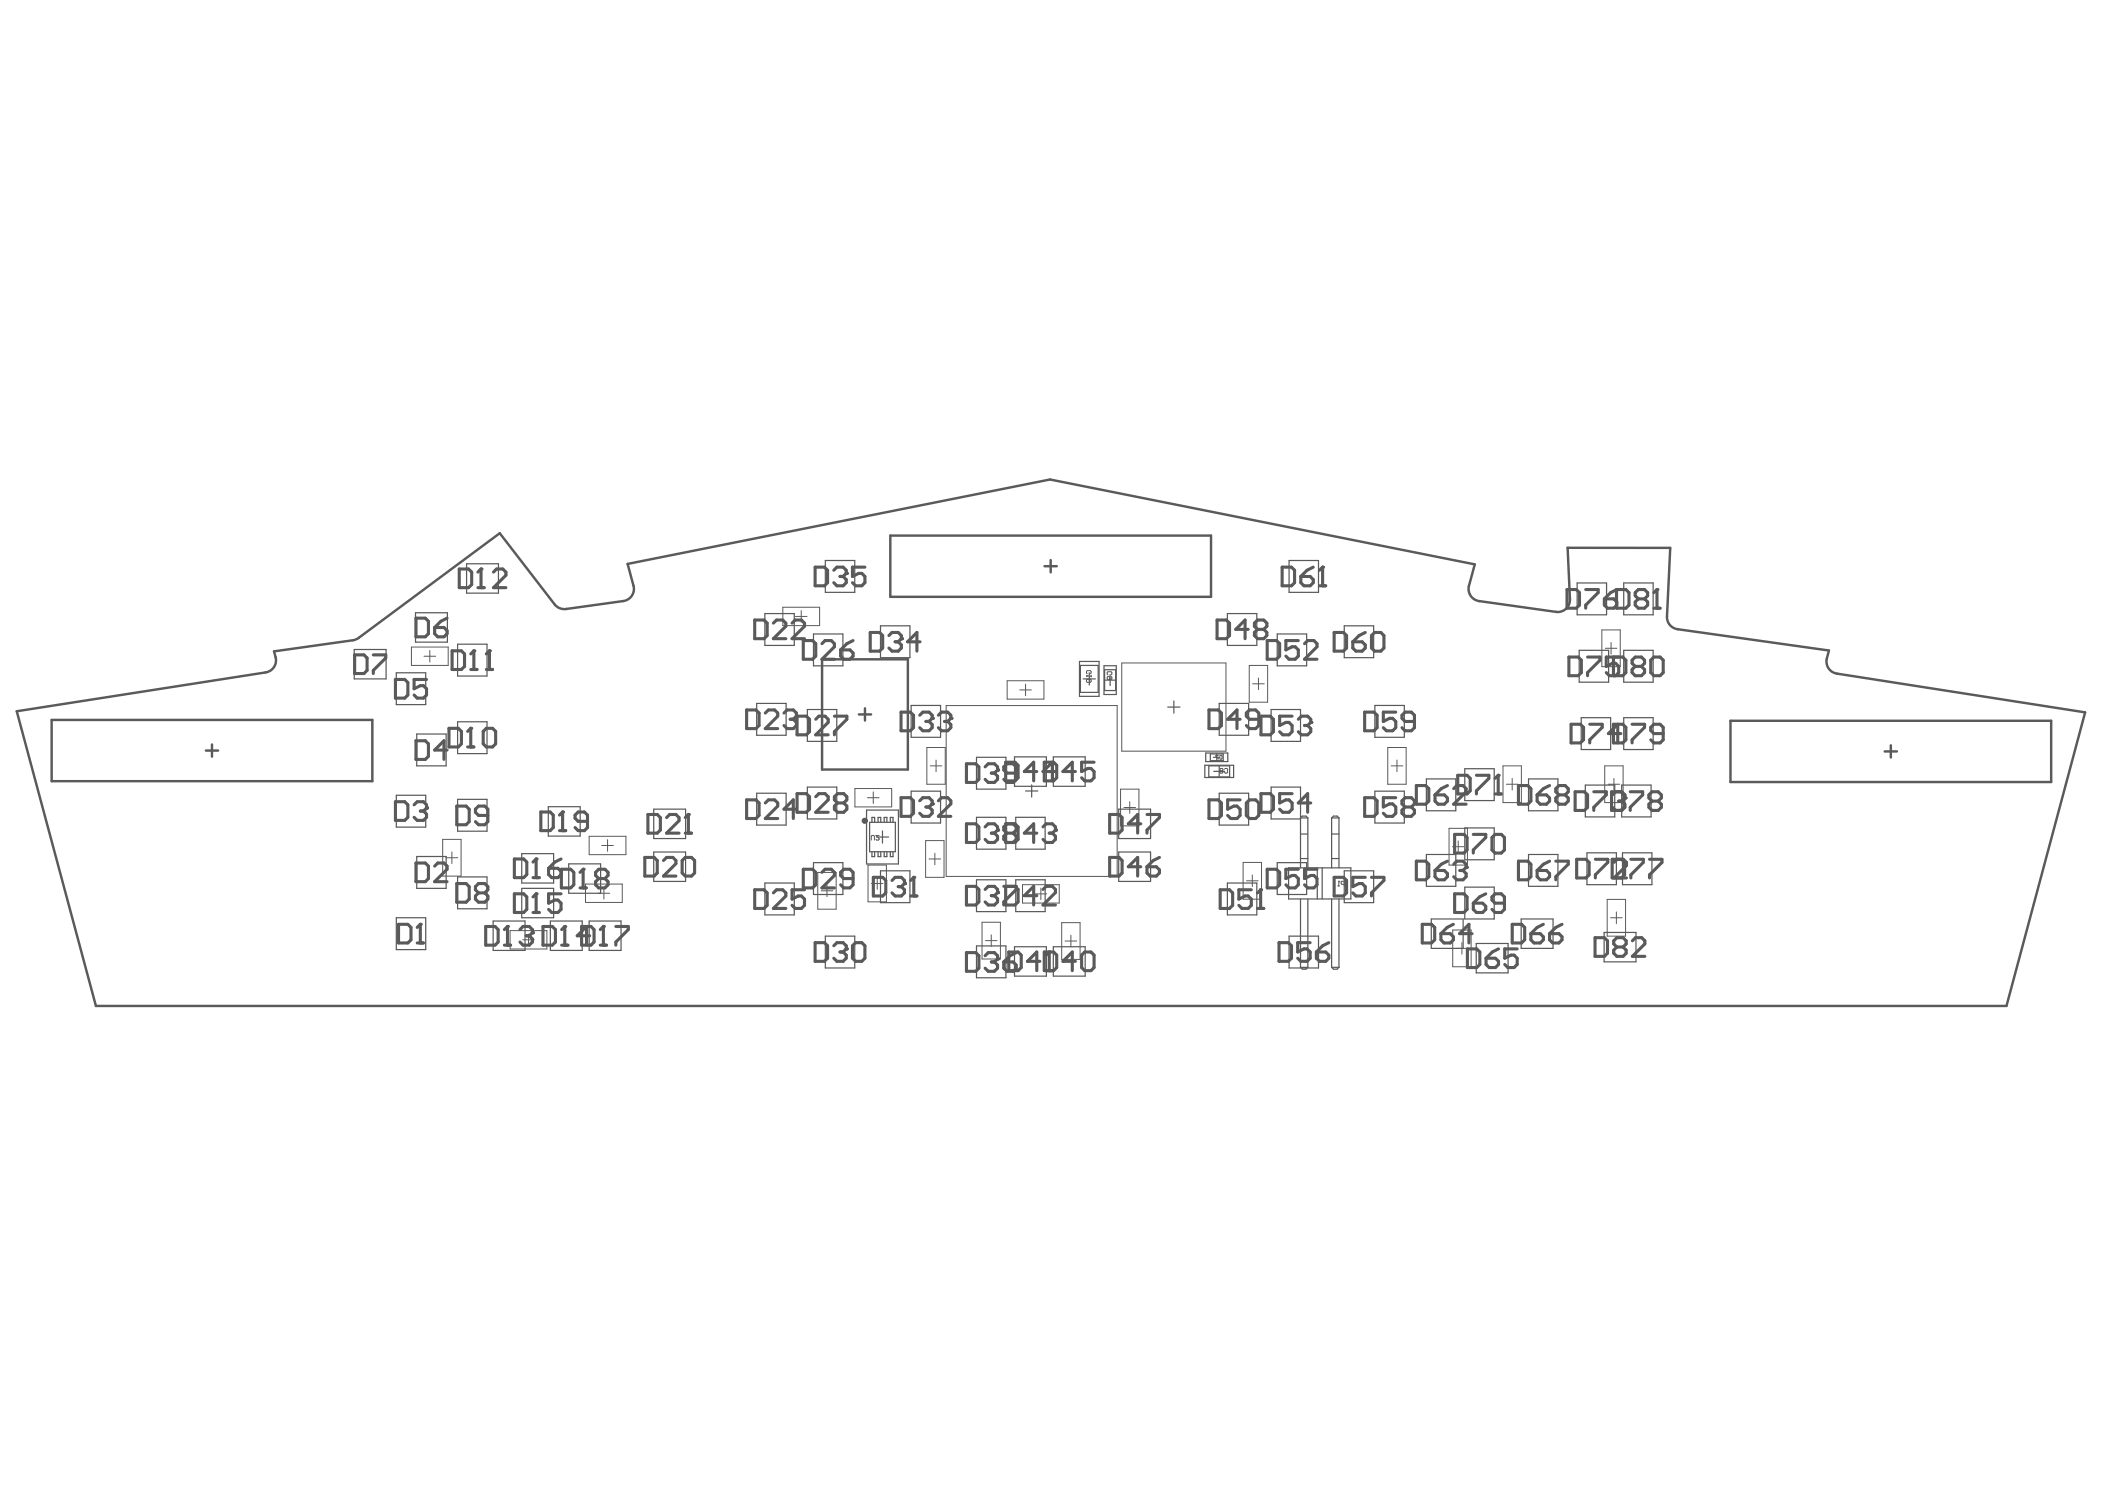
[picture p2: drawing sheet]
<svg xmlns="http://www.w3.org/2000/svg" width="297mm" height="210mm" viewBox="0 0 297 210" stroke-linecap="round" stroke-linejoin="round" font-family="sans-serif">
<path d="M123 116v-.7h.4v.7M123.9 116v-.7h.4v.7M124.8 116v-.7h.4v.7M125.6 116v-.7h.4v.7M123 120.1v.7h.4v-.7M123.9 120.1v.7h.4v-.7M124.8 120.1v.7h.4v-.7M125.6 120.1v.7h.4v-.7" fill="none" stroke="#5a5a5a" stroke-width=".18"/>
<g fill="none" stroke="#5a5a5a" stroke-width=".17">
<path d="M152.5 93.9h2.5v3.8h-2.5zM155.9 94.5h1.5v2.9h-1.5zM122.7 116h3.6v4.1h-3.6zM170.6 108h2.9v1.6h-2.9zM170.8 106.4h1.8v.9h-1.8zM183.5 115.4l.3-.3h.5l.3 .3M183.5 115.4v7M183.5 117.7h1.1M183.5 115.4h1.1M184.6 115.4v7M187.9 115.4l.3-.3h.5l.2 .3M187.9 115.4v7"/>
<path d="M187.9 117.7h1M187.9 115.4h1M188.9 115.4v7M181.8 122.4h8.8v4.4h-8.8zM183.5 136.5l.3 .2h.5l.3-.2M183.5 126.8v9.7M183.5 136.5h1.1M183.5 121.1h1.1M184.6 126.8v9.7M185.9 122.4v4.4M186.6 122.4v4.4M187.9 136.5l.3 .2h.5l.2-.2"/>
<path d="M187.9 126.8v9.7M187.9 136.5h1M187.9 121.1h1M188.9 126.8v9.7"/>
</g>
<path d="M153.3 95.4h.1M153.3 95.9l.1-.1h.5l.1 .3-.1 .1h-.5zM153.3 95.4h.7M153.4 95l-.1-.1 .1-.3h.5l.1 .1-.1 .3M153.4 95.3l-.1 .1M154 95.3v.2M123 118.5v-.5l.1-.1 .3 .1v.5M124 117.9h-.4l.4 .4-.1 .2-.3-.1" fill="none" stroke="#5a5a5a" stroke-width=".14"/>
<path d="M50 92.4h1.4l.4 .4v1.8l-.4 .4h-1.4zM52.7 92.4h1.7v.4l-1.7 1.8v.4M63.4 102.7h1.3l.4 .5v1.7l-.4 .5h-1.3zM66 105.4h.9M66.4 102.7v2.7M64.5 124.6h1.3l.4 .5v1.7l-.4 .5h-1.3zM67.5 126l-.4 .4v.4l.4 .5h.9l.4-.5v-.4l-.4-.4M67.5 126l-.4-.5v-.4l.4-.5h.9l.4 .5v.4l-.4 .5M67.5 126h.9" fill="none" stroke="#5a5a5a" stroke-width=".44"/>
<circle cx="66.4" cy="102.7" r=".22" fill="#5a5a5a"/>
<path d="M63.8 91.8h1.3l.5 .4v1.8l-.5 .4h-1.3zM66.4 94.4h.9M66.9 91.8v2.6M66.4 102.7l-.4 .5M68.2 103.2l.4-.5h.9l.4 .5v1.7l-.4 .5h-.9l-.4-.5z" fill="none" stroke="#5a5a5a" stroke-width=".44"/>
<circle cx="66.9" cy="91.8" r=".22" fill="#5a5a5a"/>
<path d="M66.9 91.8l-.5 .4M68.6 94.4h.9M69.1 91.8v2.6" fill="none" stroke="#5a5a5a" stroke-width=".44"/>
<circle cx="69.1" cy="91.8" r=".22" fill="#5a5a5a"/>
<path d="M64.8 80.3h1.3l.5 .4v1.8l-.5 .4h-1.3zM67.4 82.9h.9M67.9 80.3v2.6M69.1 91.8l-.5 .4" fill="none" stroke="#5a5a5a" stroke-width=".44"/>
<circle cx="67.9" cy="80.3" r=".22" fill="#5a5a5a"/>
<path d="M67.9 80.3l-.5 .4M69.6 80.7l.5-.4h.9l.4 .4v.4l-1.8 1.8h1.8M76.6 130.7h1.3l.5 .4v1.8l-.5 .4h-1.3zM79.3 133.3h.8M79.7 130.7v2.6" fill="none" stroke="#5a5a5a" stroke-width=".44"/>
<circle cx="79.7" cy="130.7" r=".22" fill="#5a5a5a"/>
<path d="M79.2 122.6h1.3l.5 .5v1.7l-.5 .5h-1.3zM79.7 130.7l-.4 .4M81.8 125.3h.9M82.3 122.6v2.7M83.2 132h-1.7l1.3-1.3v2.6" fill="none" stroke="#5a5a5a" stroke-width=".44"/>
<circle cx="82.3" cy="122.6" r=".22" fill="#5a5a5a"/>
<g fill="none" stroke="#5a5a5a" stroke-width=".44">
<path d="M106.5 87.5h1.3l.5 .4v1.8l-.5 .4h-1.3zM109.1 87.9l.5-.4h.9l.4 .4v.4l-1.8 1.8h1.8M111.8 87.9l.4-.4h.9l.4 .4v.4l-1.7 1.8h1.7M82.3 122.6l-.5 .5M84.5 123.9l-.5-.4v-.4l.5-.5h.9l.4 .5v.4l-.4 .4M84.5 123.9l-.5 .5v.4l.5 .5h.9l.4-.5v-.4l-.4-.5M84.5 123.9h.9M91 121h1.3l.4 .4v1.7l-.4 .5h-1.3zM93.6 121.4l.5-.4h.8l.5 .4v.4l-1.8 1.8h1.8M96.3 121.4l.4-.4h.9l.4 .4v1.7l-.4 .5h-.9l-.4-.5zM106.5 125.5h1.3l.5 .5v1.7l-.5 .4h-1.3zM109.1 126l.5-.5h.9l.4 .5v.4l-1.8 1.7h1.8"/>
<path d="M113.5 125.5h-1.7v1.3l.8-.4h.5l.4 .4v.9l-.4 .4h-.9l-.4-.4M123.2 123.8h1.4l.4 .4v1.8l-.4 .4h-1.4zM125.9 124.2l.4-.4h.9l.4 .4v.4"/>
</g>
<circle cx="127.6" cy="124.6" r=".22" fill="#5a5a5a"/>
<path d="M126.8 125.1h.4M127.2 125.1l.4 .4v.5l-.4 .4h-.9l-.4-.4M127.6 124.6l-.4 .5M128.5 126.4h.9M128.9 123.8v2.6" fill="none" stroke="#5a5a5a" stroke-width=".44"/>
<circle cx="128.9" cy="123.8" r=".22" fill="#5a5a5a"/>
<path d="M128.9 123.8l-.4 .4M136.4 134.4h1.3l.4 .4v1.8l-.4 .4h-1.3zM139 134.8l.4-.4h.9l.5 .4v.5" fill="none" stroke="#5a5a5a" stroke-width=".44"/>
<circle cx="140.8" cy="135.3" r=".22" fill="#5a5a5a"/>
<path d="M136.4 116.2h1.3l.4 .4v1.8l-.4 .4h-1.3zM139 116.6l.4-.4h.9l.5 .4v.5M139.9 135.7h.4M140.3 135.7l.5 .4v.5l-.5 .4h-.9l-.4-.4M140.8 135.3l-.5 .4M141.6 135.7h1.4l.4 .4v.5l-.4 .4h-.9l-.5-.4zM143.4 134.4l-.9 .4-.9 .9" fill="none" stroke="#5a5a5a" stroke-width=".44"/>
<circle cx="140.8" cy="117.1" r=".22" fill="#5a5a5a"/>
<path d="M139.9 117.5h.4M140.3 117.5l.5 .5v.4l-.5 .4h-.9l-.4-.4M140.8 117.1l-.5 .4M142.1 117.5h.9M142.1 117.5l-.5 .5v.4l.5 .4h.9l.4-.4v-.4l-.4-.5M142.1 117.5l-.5-.4v-.5l.5-.4h.9l.4 .4v.5l-.4 .4M136.4 125h1.3l.4 .5v1.7l-.4 .5h-1.3zM139 125.5l.4-.5h.9l.5 .5v.4" fill="none" stroke="#5a5a5a" stroke-width=".44"/>
<circle cx="140.8" cy="125.9" r=".22" fill="#5a5a5a"/>
<path d="M136.4 107.7h1.3l.4 .5v1.7l-.4 .5h-1.3zM139 108.2l.4-.5h.9l.5 .5v.4M139.9 126.3h.4M140.3 126.3l.5 .5v.4l-.5 .5h-.9l-.4-.5M140.8 125.9l-.5 .4M141.6 125h1.8v.5l-1.8 1.7v.5" fill="none" stroke="#5a5a5a" stroke-width=".44"/>
<circle cx="140.8" cy="108.6" r=".22" fill="#5a5a5a"/>
<g fill="none" stroke="#5a5a5a" stroke-width=".44">
<path d="M178.8 90.4h1.3l.5 .4v1.8l-.5 .4h-1.3zM183.2 90.4h-1.7v1.3l.8-.5h.5l.4 .5v.9l-.4 .4h-.9l-.4-.4M184.1 90.8l.4-.4h.9l.4 .4v.4l-1.7 1.8h1.7M188.3 89.2h1.3l.4 .5v1.7l-.4 .5h-1.3zM190.9 90.5h1.3l.5 .5v.4l-.5 .5h-.9l-.4-.5zM192.7 89.2l-.9 .5-.9 .8M193.5 89.7l.5-.5h.8l.5 .5v1.7l-.5 .5h-.8l-.5-.5zM139.9 109.1h.4M140.3 109.1l.5 .4v.4l-.5 .5h-.9l-.4-.5M140.8 108.6l-.5 .5M143.4 109.1h-1.3l-.5-.5v-.4l.5-.5h.9l.4 .5v1.7l-.4 .5h-.9l-.5-.5M147.4 107.5h1.3l.4 .5v1.7l-.4 .5h-1.3z"/>
<path d="M151.8 108.8h-1.8l1.3-1.3v2.7M154.4 107.5h-1.8v1.3l.9-.4h.4l.5 .4v.9l-.5 .5h-.8l-.5-.5M205.3 117.7h1.3l.4 .4v1.8l-.4 .4h-1.3zM205.7 109.4h1.3l.5 .4v1.8l-.5 .4h-1.3zM207.9 117.7h1.8v.4l-1.8 1.8v.4M208.3 109.4h1.8v.4l-1.8 1.8v.4M210.5 118.1l.5-.4h.9l.4 .4v1.8l-.4 .4h-.9l-.5-.4zM211 112h.9M211.4 109.4v2.6M147.4 134.3h1.3l.4 .4v1.8l-.4 .4h-1.3zM151.8 135.6h-1.8l1.3-1.3v2.6M152.6 134.7l.5-.4h.8l.5 .4v1.8l-.5 .4h-.8l-.5-.4z"/>
<path d="M178.8 122.6h1.3l.5 .5v1.7l-.5 .5h-1.3zM183.2 122.6h-1.7v1.3l.8-.4h.5l.4 .4v.9l-.4 .5h-.9l-.4-.5M185.8 122.6h-1.7v1.3l.9-.4h.4l.4 .4v.9l-.4 .5h-.9l-.4-.5M188.3 123.8h1.3l.4 .4v1.8l-.4 .4h-1.3zM192.7 123.8h-1.8v1.3l.9-.5h.4l.5 .5v.9l-.5 .4h-.9l-.4-.4M193.5 123.8h1.8v.4l-1.8 1.8v.4"/>
</g>
<circle cx="211.4" cy="109.4" r=".22" fill="#5a5a5a"/>
<path d="M64.5 113.7h1.3l.4 .4v1.8l-.4 .4h-1.3zM68.8 115h-1.3l-.4-.4v-.5l.4-.4h.9l.4 .4v1.8l-.4 .4h-.9l-.4-.4M76.3 114.5h1.3l.5 .5v1.7l-.5 .5h-1.3zM79 117.2h.8M79.4 114.5v2.7M211.4 109.4l-.4 .4" fill="none" stroke="#5a5a5a" stroke-width=".44"/>
<circle cx="79.4" cy="114.5" r=".22" fill="#5a5a5a"/>
<path d="M79.4 114.5l-.4 .5M82.9 115.9h-1.3l-.5-.5v-.4l.5-.5h.9l.4 .5v1.7l-.4 .5h-.9l-.5-.5M91.4 114.9h1.3l.5 .4v1.8l-.5 .4h-1.3zM94.1 115.3l.4-.4h.9l.4 .4v.5l-1.7 1.7h1.7M96.7 117.5h.9M97.1 114.9v2.6" fill="none" stroke="#5a5a5a" stroke-width=".44"/>
<circle cx="97.1" cy="114.9" r=".22" fill="#5a5a5a"/>
<path d="M97.1 114.9l-.4 .4M105.4 100.1h1.3l.4 .5v1.7l-.4 .5h-1.3zM105.4 112.8h1.3l.4 .5v1.7l-.4 .5h-1.3zM108 113.3l.4-.5h.9l.4 .5v.4l-1.7 1.8h1.7M108 100.6l.4-.5h.9l.4 .5v.4l-1.7 1.8h1.7M110.6 100.6l.5-.5h.8l.5 .5v.4M112.4 114.1h-1.8l1.3-1.3v2.7" fill="none" stroke="#5a5a5a" stroke-width=".44"/>
<circle cx="112.4" cy="101" r=".22" fill="#5a5a5a"/>
<path d="M111.5 101.5h.4M111.9 101.5l.5 .4v.4l-.5 .5h-.8l-.5-.5M112.4 101l-.5 .5M177.9 101h1.4l.4 .5v1.7l-.4 .5h-1.4zM177.9 112h1.4l.4 .4v1.7l-.4 .5h-1.4zM182.3 112h-1.7v1.3l.9-.5h.4l.4 .5v.8l-.4 .5h-.9l-.4-.5M182.3 101h-1.7v1.3l.9-.4h.4l.4 .4v.9l-.4 .5h-.9l-.4-.5M183.2 101.5l.4-.5h.9l.5 .5v.4M185 113.3h-1.8l1.3-1.3v2.6" fill="none" stroke="#5a5a5a" stroke-width=".44"/>
<path d="M156.3 95.2l-.1-.1 .1-.3h.5l.1 .1-.1 .3M156.8 95.4l.1 .1-.1 .4h-.5l-.1-.4 .1-.1 .3 .1v.4" fill="none" stroke="#5a5a5a" stroke-width=".14"/>
<circle cx="185" cy="101.9" r=".22" fill="#5a5a5a"/>
<g fill="none" stroke="#5a5a5a" stroke-width=".44">
<path d="M184.1 102.3h.4M184.5 102.3l.5 .5v.4l-.5 .5h-.9l-.4-.5M185 101.9l-.5 .4M192.6 100.5h1.3l.4 .4v1.7l-.4 .5h-1.3zM192.6 112.5h1.3l.4 .5v1.7l-.4 .5h-1.3zM197 100.5h-1.8v1.3l.9-.5h.4l.5 .5v.8l-.5 .5h-.9l-.4-.5M197 112.5h-1.8v1.3l.9-.4h.4l.5 .4v.9l-.5 .5h-.9l-.4-.5M198.3 113.8l-.5-.4v-.4l.5-.5h.9l.4 .5v.4l-.4 .4M198.3 113.8l-.5 .5v.4l.5 .5h.9l.4-.5v-.4l-.4-.5M198.3 113.8h.9M199.6 101.8h-1.3l-.5-.5v-.4l.5-.4h.9l.4 .4v1.7l-.4 .5h-.9l-.5-.5M82.1 130.7h1.3l.4 .4v1.8l-.4 .4h-1.3z"/>
<path d="M84.7 133.3h.9M85.1 130.7v2.6M205.3 126.1h1.3l.4 .4v1.8l-.4 .4h-1.3zM207.9 127.4h1.3l.5 .4v.5l-.5 .4h-.9l-.4-.4zM209.7 126.1l-.9 .4-.9 .9M212.3 127.4h-1.3l-.5-.4v-.5l.5-.4h.9l.4 .4v1.8l-.4 .4h-.9l-.5-.4"/>
</g>
<path d="M171.9 106.6h-.3l.3 .5M172.1 106.7l.1-.1 .2 .1v.4l-.3-.1M172.2 108.7l-.1-.1 .1-.2 .4 .1-.1 .2M172.2 108.7l-.1 .1 .1 .3 .4-.2-.1-.2M172.2 108.7h.3M172.8 108.5l.1-.1 .3 .1v.4l-.1 .2-.3-.2M188.8 125h.2M188.9 124.3h.1M188.9 124.3v.7M188.9 124.3l.1 .1M189.7 124.8h-.3l-.2-.4 .2-.1h.3v.7" fill="none" stroke="#5a5a5a" stroke-width=".14"/>
<circle cx="85.1" cy="130.7" r=".22" fill="#5a5a5a"/>
<path d="M68.5 130.7h1.4l.4 .4v1.8l-.4 .4h-1.4zM71.2 133.3h.9M71.6 130.7v2.6M85.1 130.7l-.4 .4M86.9 130.7h1.8v.4l-1.8 1.8v.4" fill="none" stroke="#5a5a5a" stroke-width=".44"/>
<circle cx="71.6" cy="130.7" r=".22" fill="#5a5a5a"/>
<path d="M71.6 130.7l-.4 .4M73.4 131.1l.4-.4h.9l.4 .4v.5" fill="none" stroke="#5a5a5a" stroke-width=".44"/>
<circle cx="75.1" cy="131.6" r=".22" fill="#5a5a5a"/>
<path d="M56.2 130.4h1.4l.4 .4v1.8l-.4 .4h-1.4zM58.9 133h.9M59.3 130.4v2.6M74.2 132h.5M74.7 132l.4 .4v.5l-.4 .4h-.9l-.4-.4M75.1 131.6l-.4 .4" fill="none" stroke="#5a5a5a" stroke-width=".44"/>
<circle cx="59.3" cy="130.4" r=".22" fill="#5a5a5a"/>
<path d="M59.3 130.4l-.4 .4M72.6 121.2h1.3l.4 .4v1.8l-.4 .4h-1.3zM75.2 123.8h.9M75.7 121.2v2.6" fill="none" stroke="#5a5a5a" stroke-width=".44"/>
<circle cx="75.7" cy="121.2" r=".22" fill="#5a5a5a"/>
<g fill="none" stroke="#5a5a5a" stroke-width=".44">
<path d="M55.8 95.8h1.3l.5 .5v1.7l-.5 .5h-1.3zM58.7 87.2h1.3l.5 .4v1.8l-.5 .4h-1.3zM60.2 95.8h-1.8v1.4l.9-.5h.5l.4 .5v.8l-.4 .5h-.9l-.5-.5M61.3 88.5h1.3l.5 .5v.4l-.5 .4h-.8l-.5-.4zM63.1 87.2l-.9 .4-.9 .9M58.7 104.5h1.3l.5 .4v1.8l-.5 .4h-1.3zM63.1 105.8h-1.8l1.3-1.3v2.6M58.7 121.7h1.3l.5 .5v1.7l-.5 .5h-1.3zM61.3 122.2l.5-.5h.8l.5 .5v.4l-1.8 1.8h1.8M75.7 121.2l-.5 .4M77.4 122.5h1.3l.5 .4v.5l-.5 .4h-.8l-.5-.4zM79.2 121.2l-.9 .4-.9 .9"/>
<path d="M142.3 134.3h1.4l.4 .4v1.8l-.4 .4h-1.4zM146.7 135.6h-1.7l1.3-1.3v2.6M147.6 136.9h.9M148.1 134.3v2.6"/>
</g>
<circle cx="148.1" cy="134.3" r=".22" fill="#5a5a5a"/>
<path d="M115 133h1.3l.5 .4v1.8l-.5 .4h-1.3zM117.7 133.4l.4-.4h.9l.4 .4v.5M148.1 134.3l-.5 .4" fill="none" stroke="#5a5a5a" stroke-width=".44"/>
<circle cx="119.4" cy="133.9" r=".22" fill="#5a5a5a"/>
<path d="M141.9 116.2h1.3l.5 .4v1.8l-.5 .4h-1.3zM146.3 117.5h-1.8l1.4-1.3v2.6M147.2 116.6l.4-.4h.9l.4 .4v.5M118.5 134.3h.5M119 134.3l.4 .4v.5l-.4 .4h-.9l-.4-.4M119.4 133.9l-.4 .4M120.3 133.4l.4-.4h.9l.4 .4v1.8l-.4 .4h-.9l-.4-.4z" fill="none" stroke="#5a5a5a" stroke-width=".44"/>
<circle cx="148.9" cy="117.1" r=".22" fill="#5a5a5a"/>
<g fill="none" stroke="#5a5a5a" stroke-width=".44">
<path d="M122.8 89.2h1.3l.5 .5v1.7l-.5 .5h-1.3zM125.4 89.7l.5-.5h.9l.4 .5v.4M141.9 107.5h1.3l.5 .5v1.7l-.5 .5h-1.3zM146.3 108.8h-1.8l1.4-1.3v2.7M148.1 117.5h.4M148.5 117.5l.4 .5v.4l-.4 .4h-.9l-.4-.4M148.9 117.1l-.4 .4M148.9 108.8h-1.7l1.3-1.3v2.7M113.4 122.6h1.3l.4 .5v1.7l-.4 .5h-1.3zM116 123.1l.4-.5h.9l.4 .5v.4l-1.7 1.8h1.7M120.4 123.9h-1.3l-.5-.4v-.4l.5-.5h.8l.5 .5v1.7l-.5 .5h-.8l-.5-.5M141.9 125h1.3l.5 .5v1.7l-.5 .5h-1.3z"/>
<path d="M146.3 126.3h-1.8l1.4-1.3v2.7M147.2 125.5l.4-.5h.9l.4 .5v.4l-1.7 1.8h1.7M156.6 121h1.3l.4 .4v1.7l-.4 .5h-1.3zM161 122.3h-1.8l1.3-1.3v2.6M161.9 122.3h1.3l.4 .4v.4l-.4 .5h-.9l-.4-.5zM163.6 121l-.9 .4-.8 .9"/>
</g>
<circle cx="127.2" cy="90.1" r=".22" fill="#5a5a5a"/>
<path d="M113.4 90.4h1.3l.4 .4v1.8l-.4 .4h-1.3zM115 80h1.3l.5 .4v1.8l-.5 .4h-1.3zM116 90.8l.4-.4h.9l.4 .4v.4l-1.7 1.8h1.7M117.7 80.4l.4-.4h.9l.4 .4v.5M118.6 91.7h1.3l.5 .4v.5l-.5 .4h-.8l-.5-.4zM120.4 90.4l-.9 .4-.9 .9M126.3 90.5h.5M126.8 90.5l.4 .5v.4l-.4 .5h-.9l-.5-.5M127.2 90.1l-.4 .4M129.8 90.5h-1.7l1.3-1.3v2.7" fill="none" stroke="#5a5a5a" stroke-width=".44"/>
<circle cx="119.4" cy="80.9" r=".22" fill="#5a5a5a"/>
<g fill="none" stroke="#5a5a5a" stroke-width=".44">
<path d="M118.5 81.3h.5M119 81.3l.4 .5v.4l-.4 .4h-.9l-.4-.4M119.4 80.9l-.4 .4M122 80h-1.7v1.3l.9-.4h.4l.4 .4v.9l-.4 .4h-.9l-.4-.4M180.5 133h1.3l.4 .4v1.8l-.4 .4h-1.3zM184.9 133h-1.8v1.3l.9-.4h.4l.5 .4v.9l-.5 .4h-.8l-.5-.4M185.8 134.3h1.3l.4 .4v.5l-.4 .4h-.9l-.4-.4zM187.5 133l-.9 .4-.8 .9M199.9 121.5h1.3l.4 .4v1.8l-.4 .4h-1.3zM200.7 130.4h1.3l.5 .4v1.8l-.5 .4h-1.3zM202.5 122.8h1.3l.5 .4v.5l-.5 .4h-.9l-.4-.4zM203.3 131.7h1.3l.5 .4v.5l-.5 .4h-.8l-.5-.4z"/>
<path d="M204.3 121.5l-.9 .4-.9 .9M205.1 130.4l-.9 .4-.9 .9M205.1 121.9l.5-.4h.8l.5 .4v.5M207.1 133.9h1.3l.4 .4v1.7l-.4 .5h-1.3zM207.7 131.7h-1.7l1.3-1.3v2.6M209.7 135.2h1.3l.5 .4v.4l-.5 .5h-.9l-.4-.5zM211.5 133.9l-.9 .4-.9 .9M213.4 130.4h1.3l.4 .4v1.8l-.4 .4h-1.3zM214.1 133.9h-1.8v1.3l.9-.5h.5l.4 .5v.8l-.4 .5h-.9l-.5-.5M216 131.7h1.3l.5 .4v.5l-.5 .4h-.8l-.5-.4zM217.8 130.4l-.9 .4-.9 .9M218.7 131.7h1.3l.4 .4v.5l-.4 .4h-.9l-.4-.4z"/>
<path d="M220.4 130.4l-.9 .4-.8 .9"/>
</g>
<circle cx="206.9" cy="122.4" r=".22" fill="#5a5a5a"/>
<path d="M172.2 125.5h1.3l.4 .5v1.7l-.4 .4h-1.3zM176.6 125.5h-1.8v1.3l.9-.4h.4l.5 .4v.9l-.5 .4h-.8l-.5-.4M177.5 128.1h.8M177.9 125.5v2.6M206 122.8h.4M206.4 122.8l.5 .4v.5l-.5 .4h-.8l-.5-.4M206.9 122.4l-.5 .4" fill="none" stroke="#5a5a5a" stroke-width=".44"/>
<circle cx="177.9" cy="125.5" r=".22" fill="#5a5a5a"/>
<g fill="none" stroke="#5a5a5a" stroke-width=".44">
<path d="M171.7 87.5h1.4l.4 .4v1.8l-.4 .4h-1.4zM176.1 88.8h-1.7l1.3-1.3v2.6M177.5 88.8l-.5 .4v.5l.5 .4h.8l.5-.4v-.5l-.5-.4M177.5 88.8l-.5-.5v-.4l.5-.4h.8l.5 .4v.4l-.5 .5M177.5 88.8h.8M180.9 80h1.3l.5 .4v1.8l-.5 .4h-1.3zM183.6 81.3h1.3l.4 .5v.4l-.4 .4h-.9l-.4-.4zM185.3 80l-.9 .4-.8 .9M186.2 82.6h.9M186.6 80v2.6M199.9 110.8h1.3l.4 .5v1.7l-.4 .4h-1.3zM202.5 112.1h1.3l.5 .5v.4l-.5 .4h-.9l-.4-.4z"/>
<path d="M204.3 110.8l-.9 .5-.9 .8M205.1 111.3l.5-.5h.8l.5 .5v.4l-1.8 1.7h1.8M177.9 125.5l-.4 .5"/>
</g>
<circle cx="186.6" cy="80" r=".22" fill="#5a5a5a"/>
<g fill="none" stroke="#5a5a5a" stroke-width=".44">
<path d="M186.6 80l-.4 .4M222.3 111.7h1.3l.4 .4v1.8l-.4 .4h-1.3zM224.9 111.7h1.8v.4l-1.8 1.8v.4M227.7 102.2h1.3l.4 .4v1.8l-.4 .4h-1.3zM228 111.7l-.5 .4M228.7 111.7l.5 .4v1.8l-.5 .4h-1.3v-2.6h1.5l.4 .4v.5M230 111.7h1.8v.4l-1.8 1.8v.4M230.3 102.2h1.8v.4l-1.8 1.8v.4M233.1 113l-.4 .4v.5l.4 .4h.9l.4-.4v-.5l-.4-.4M233.1 113l-.4-.4v-.5l.4-.4h.9l.4 .4v.5l-.4 .4M233.1 113h.9M234.7 103.5h-1.3l-.5-.5v-.4l.5-.4h.9l.4 .4v1.8l-.4 .4h-.9l-.5-.4"/>
<path d="M222.5 121.2h1.3l.4 .5v1.7l-.4 .4h-1.3zM225.1 132.3h1.3l.4 .4v1.8l-.4 .4h-1.3zM225.1 121.2h1.8v.5l-1.8 1.7v.4M227.8 123.8l1.7-1.7v-.4l-.4-.5h-1.6v2.6h2M228.2 133.6l-.5 .4v.5l.5 .4h.8l.5-.4v-.5l-.5-.4M228.2 133.6l-.5-.4v-.5l.5-.4h.8l.5 .4v.5l-.5 .4M228.2 133.6h.8M228.2 121.2l-.4 .5M228.8 121.2l.5 .5v1.7l-.5 .4M230.1 121.2h1.8v.5l-1.8 1.7v.4M230.3 132.7l.5-.4h.9l.4 .4v.5l-1.8 1.7h1.8M232.8 121.2h1.7v.5l-1.7 1.7v.4"/>
</g>
<circle cx="229.3" cy="112.6" r=".22" fill="#5a5a5a"/>
<g fill="none" stroke="#5a5a5a" stroke-width=".44">
<path d="M227.7 92.7h1.3l.4 .4v1.8l-.4 .4h-1.3zM228.1 83.2h1.3l.5 .4v1.8l-.5 .4h-1.3zM230.7 94l-.4 .4v.5l.4 .4h.9l.5-.4v-.5l-.5-.4M230.7 94l-.4-.4v-.5l.4-.4h.9l.5 .4v.5l-.5 .4M230.7 94h.9M231.2 84.5l-.5 .4v.5l.5 .4h.9l.4-.4v-.5l-.4-.4M231.2 84.5l-.5-.5v-.4l.5-.4h.9l.4 .4v.4l-.4 .5M231.2 84.5h.9M232.9 93.1l.5-.4h.9l.4 .4v1.8l-.4 .4h-.9l-.5-.4zM233.4 85.8h.9M233.8 83.2v2.6M228.4 113h.5"/>
<path d="M228.9 113l.4 .4v.5l-.4 .4h-.9l-.5-.4M229.3 112.6l-.4 .4"/>
</g>
<circle cx="233.8" cy="83.2" r=".22" fill="#5a5a5a"/>
<path d="M233.8 83.2l-.4 .4M72.6 126.1h1.3l.4 .4v1.8l-.4 .4h-1.3zM75.2 128.7h.9M75.7 126.1v2.6" fill="none" stroke="#5a5a5a" stroke-width=".44"/>
<circle cx="75.7" cy="126.1" r=".22" fill="#5a5a5a"/>
<path d="M55.8 113.1h1.3l.5 .4v1.8l-.5 .4h-1.3zM58.4 113.5l.5-.4h.9l.4 .4v.5M75.7 126.1l-.5 .4M79.2 126.1h-1.8v1.3l.9-.4h.4l.5 .4v.9l-.5 .4h-.8l-.5-.4" fill="none" stroke="#5a5a5a" stroke-width=".44"/>
<circle cx="60.2" cy="114" r=".22" fill="#5a5a5a"/>
<path d="M59.3 114.4h.5M59.8 114.4l.4 .4v.5l-.4 .4h-.9l-.5-.4M60.2 114l-.4 .4M127.1 100.5h1.4l.4 .4v1.7l-.4 .5h-1.4zM129.8 100.9l.4-.4h.9l.4 .4v.4" fill="none" stroke="#5a5a5a" stroke-width=".44"/>
<circle cx="131.5" cy="101.3" r=".22" fill="#5a5a5a"/>
<path d="M130.7 101.8h.4M131.1 101.8l.4 .4v.4l-.4 .5h-.9l-.4-.5M131.5 101.3l-.4 .5M132.4 100.9l.5-.4h.8l.5 .4v.4" fill="none" stroke="#5a5a5a" stroke-width=".44"/>
<circle cx="134.2" cy="101.3" r=".22" fill="#5a5a5a"/>
<path d="M127.1 112.5h1.4l.4 .5v1.7l-.4 .5h-1.4zM129.8 113l.4-.5h.9l.4 .5v.4M133.3 101.8h.4M133.7 101.8l.5 .4v.4l-.5 .5h-.8l-.5-.5M134.2 101.3l-.5 .5" fill="none" stroke="#5a5a5a" stroke-width=".44"/>
<circle cx="131.5" cy="113.4" r=".22" fill="#5a5a5a"/>
<g fill="none" stroke="#5a5a5a" stroke-width=".44">
<path d="M221.1 83.2h1.3l.5 .4v1.8l-.5 .4h-1.3zM221.4 92.7h1.3l.4 .4v1.8l-.4 .4h-1.3zM223.8 83.2h1.7v.4l-1.7 1.8v.4M224 92.7h1.8v.4l-1.8 1.8v.4M226.4 84.5h1.3l.5 .4v.5l-.5 .4h-.9l-.4-.4zM228.2 83.2l-.9 .4-.9 .9M228.4 92.7h-1.7v1.3l.8-.4h.5l.4 .4v.9l-.4 .4h-.9l-.4-.4M112.5 101h1.3l.4 .5v1.7l-.4 .5h-1.3zM112.5 112h1.3l.4 .4v1.7l-.4 .5h-1.3zM115.1 112.4l.4-.4h.9l.5 .4v.4l-1.8 1.8h1.8M115.1 101.5l.4-.5h.9l.5 .5v.4l-1.8 1.8h1.8M117.7 101h1.8v.5l-1.8 1.7v.5"/>
<path d="M118.2 113.3l-.5 .4v.4l.5 .5h.9l.4-.5v-.4l-.4-.4M118.2 113.3l-.5-.5v-.4l.5-.4h.9l.4 .4v.4l-.4 .5M118.2 113.3h.9M130.7 113.8h.4M131.1 113.8l.4 .5v.4l-.4 .5h-.9l-.4-.5M131.5 113.4l-.4 .4M132.4 113l.5-.5h.8l.5 .5v.4l-1.8 1.8h1.8M156.6 114.9h1.3l.4 .4v1.8l-.4 .4h-1.3zM161 116.2h-1.8l1.3-1.3v2.6M161.9 114.9h1.7v.4l-1.7 1.8v.4M170.6 100.1h1.3l.5 .5v1.7l-.5 .5h-1.3zM170.6 112.8h1.3l.5 .5v1.7l-.5 .5h-1.3z"/>
<path d="M175 112.8h-1.8v1.3l.9-.4h.5l.4 .4v.9l-.4 .5h-.9l-.5-.5M175 101.5h-1.8l1.4-1.4v2.7M175.9 113.3l.4-.5h.9l.4 .5v1.7l-.4 .5h-.9l-.4-.5zM177.6 101.5h-1.3l-.4-.5v-.4l.4-.5h.9l.4 .5v1.7l-.4 .5h-.9l-.4-.5M214.3 110.8h1.3l.4 .5v1.7l-.4 .4h-1.3zM216.9 112.1h1.3l.5 .5v.4l-.5 .4h-.9l-.4-.4zM218.7 110.8l-.9 .5-.9 .8M220 112.1l-.5-.4v-.4l.5-.5h.9l.4 .5v.4l-.4 .4M220 112.1l-.5 .5v.4l.5 .4h.9l.4-.4v-.4l-.4-.5M220 112.1h.9M221.7 102.2h1.3l.5 .4v1.8l-.5 .4h-1.3zM224.3 102.2h1.8v.4l-1.8 1.8v.4"/>
<path d="M228.7 103.5h-1.7l1.3-1.3v2.6M214.3 121.5h1.3l.4 .4v1.8l-.4 .4h-1.3zM216.9 122.8h1.3l.5 .4v.5l-.5 .4h-.9l-.4-.4zM218.7 121.5l-.9 .4-.9 .9M219.5 121.5h1.8v.4l-1.8 1.8v.4"/>
</g>
<circle cx="122" cy="115.8" r=".22" fill="none" stroke="#5a5a5a" stroke-width=".43"/>
<g fill="none" stroke="#5a5a5a" stroke-width=".14">
<path d="M58.1 91.3h5.1v2.6h-5.1zM59.8 92.6h1.7M60.7 91.8v1.6M110.5 85.7h5.2v2.6h-5.2zM112.2 87h1.7M113.1 86.1v1.7M133.5 99.5h24.1v24.1h-24.1zM142.1 96h5.2v2.6h-5.2zM143.9 97.3h1.6M144.7 96.5v1.6M158.3 93.5h14.7v12.5h-14.7zM176.3 93.9h2.6v5.2h-2.6z"/>
<path d="M176.8 96.5h1.6M177.6 95.6v1.7M226 88.9h2.6v5.1h-2.6zM226.5 91.4h1.7M227.3 90.6v1.7M62.5 118.4h2.6v5.2h-2.6zM83.1 118h5.2v2.6h-5.2zM84.9 119.3h1.7M85.7 118.4v1.7M120.6 111.2h5.2v2.6h-5.2zM122.4 112.5h1.7M123.2 111.7v1.7"/>
<path d="M130.6 118.6h2.6v5.2h-2.6zM130.8 105.4h2.6v5.2h-2.6zM131.3 108h1.6M132.1 107.2v1.7M158.1 111.3h2.6v5.2h-2.6zM158.6 113.9h1.6M159.4 113.1v1.6M195.8 105.4h2.6v5.2h-2.6zM196.3 108h1.6M197.1 107.2v1.7M204.5 116.8h2.6v5.2h-2.6zM205 119.4h1.6"/>
<path d="M205.8 118.6v1.7M212.1 108h2.6v5.2h-2.6zM212.6 110.6h1.6M213.4 109.8v1.6M226.4 108h2.6v5.2h-2.6zM226.9 110.6h1.7M227.7 109.8v1.6M62.9 121h1.7M63.8 120.2v1.6M72 131.3h5.2v2.6h-5.2zM73.8 132.6h1.6M74.6 131.8v1.6"/>
<path d="M82.6 124.7h5.2v2.6h-5.2zM84.4 126h1.6M85.2 125.2v1.6M115.4 123.1h2.6v5.2h-2.6zM115.9 125.7h1.6M116.7 124.8v1.7M122.5 122h2.6v5.2h-2.6zM123 124.6h1.6M123.8 123.8v1.6M131.1 121.2h1.6M131.9 120.3v1.7M138.6 130.1h2.6v5.2h-2.6z"/>
<path d="M139.1 132.7h1.6M139.9 131.9v1.6M144.3 124.8h5.2v2.6h-5.2zM146.1 126.1h1.6M146.9 125.3v1.6M149.8 130.2h2.6v5.1h-2.6zM150.3 132.7h1.6M151.1 131.9v1.7M175.4 121.7h2.6v5.1h-2.6zM175.9 124.2h1.6M176.7 123.4v1.7M205 131.2h2.6v5.2h-2.6z"/>
<path d="M205.5 133.8h1.6M206.3 133v1.6M226.8 126.9h2.6v5.2h-2.6zM227.3 129.5h1.6M228.1 128.6v1.7"/>
</g>
<g fill="none" stroke="#5a5a5a" stroke-width=".17">
<path d="M65.8 79.5h4.5v4.2h-4.5zM116.5 79.1h4.1v4.5h-4.1zM181.9 79.1h4.2v4.5h-4.2zM50 91.6h4.5v4.2h-4.5zM55.9 94.9h4.2v4.5h-4.2zM58.6 86.4h4.5v4.2h-4.5zM64.6 90.9h4.1v4.5h-4.1zM106.8 99.2h4.1v4.5h-4.1zM107.9 86.6h4.2v4.4h-4.2zM114.8 89.4h4.1v4.5h-4.1zM124.2 88.3h4.2v4.5h-4.2zM128.6 99.5h4.1v4.5h-4.1z"/>
<path d="M152.3 93.3h2.8v4.9h-2.8zM152.8 95.8h1.8M153.7 94.9v1.7M155.8 93.9h1.7v4.1h-1.7zM155.9 95.9h1.5M156.7 95.2v1.5M164.8 99.7h1.7M165.6 98.9v1.7M172 99.2h4.2v4.5h-4.2zM173.2 86.6h4.1v4.4h-4.1zM180.2 89.4h4.2v4.5h-4.2zM189.7 88.3h4.1v4.5h-4.1z"/>
<path d="M194 99.5h4.2v4.5h-4.2zM222.6 82.2h4.1v4.5h-4.1zM222.8 91.7h4.2v4.5h-4.2zM229.1 82.2h4.2v4.5h-4.2zM229.1 91.7h4.2v4.5h-4.2zM55.9 112.2h4.2v4.5h-4.2zM58.8 103.5h4.2v4.5h-4.2zM64.6 101.8h4.1v4.5h-4.1zM64.6 112.8h4.1v4.5h-4.1zM77.4 113.8h4.5v4.1h-4.5zM92.2 114.1h4.5v4.2h-4.5zM106.8 111.9h4.1v4.5h-4.1z"/>
<path d="M113.9 100.1h4.2v4.5h-4.2zM113.9 111h4.2v4.5h-4.2zM122.3 114.3h4.5v7.6h-4.5zM123.7 118.1h1.7M124.5 117.2v1.7M128.6 111.6h4.1v4.5h-4.1zM137.8 106.8h4.1v4.5h-4.1zM137.8 115.3h4.1v4.5h-4.1zM143.2 106.8h4.5v4.1h-4.5zM143.3 115.3h4.2v4.5h-4.2zM144.7 111.6h1.7M145.6 110.7v1.7"/>
<path d="M148.6 106.8h4.5v4.1h-4.5zM157.9 114.1h4.5v4.2h-4.5zM170 108h4.1v1.7h-4.1zM170.1 106.2h3.2v1.2h-3.2zM171.2 106.8h1M171.3 108.8h1.5M171.7 106.4v.9M172 108v1.6M172 111.9h4.2v4.5h-4.2zM179.4 100.1h4.1v4.5h-4.1zM179.4 111h4.1v4.5h-4.1zM194 111.6h4.2v4.5h-4.2z"/>
<path d="M201.3 109.9h4.1v4.5h-4.1zM206.7 108.4h4.1v4.5h-4.1zM206.7 116.8h4.1v4.5h-4.1zM215.7 109.9h4.1v4.5h-4.1zM223.1 101.2h4.2v4.5h-4.2zM223.7 110.7h4.2v4.5h-4.2zM228.8 110.7h4.2v4.5h-4.2zM229.1 101.2h4.2v4.5h-4.2zM55.9 129.5h4.2v4.5h-4.2zM58.8 120.8h4.2v4.5h-4.2zM64.6 123.7h4.1v4.5h-4.1zM69.6 129.9h4.5v4.2h-4.5z"/>
<path d="M73.6 120.4h4.5v4.2h-4.5zM73.6 125.3h4.5v4.2h-4.5zM77.7 129.9h4.5v4.2h-4.5zM80.3 121.9h4.5v4.1h-4.5zM83.1 129.9h4.5v4.2h-4.5zM92.2 120.2h4.5v4.1h-4.5zM107.9 124.6h4.2v4.5h-4.2zM114.8 121.7h4.1v4.5h-4.1zM116.5 132.1h4.1v4.4h-4.1zM124.2 122.8h4.2v4.5h-4.2zM137.8 124.1h4.1v4.5h-4.1zM137.8 133.4h4.1v4.5h-4.1z"/>
<path d="M143.2 133.6h4.5v4.1h-4.5zM143.3 124.1h4.2v4.5h-4.2zM148.6 133.6h4.5v4.1h-4.5zM157.9 120.2h4.5v4.1h-4.5zM173.2 124.6h4.1v4.5h-4.1zM180.2 121.7h4.2v4.5h-4.2zM181.9 132.1h4.2v4.4h-4.2zM189.7 122.8h4.1v4.5h-4.1zM201.3 120.5h4.1v4.5h-4.1zM202 129.6h4.5v4.2h-4.5zM206.7 125.1h4.1v4.5h-4.1zM208.3 133.1h4.5v4.1h-4.5z"/>
<path d="M214.7 129.6h4.5v4.2h-4.5zM215.7 120.5h4.1v4.5h-4.1zM223.9 120.3h4.2v4.5h-4.2zM226.4 131.5h4.5v4.2h-4.5zM229 120.3h4.1v4.5h-4.1z"/>
</g>
<g fill="none" stroke="#5a5a5a" stroke-width=".34">
<path d="M125.6 75.6h45.3v8.6h-45.3zM147.4 79.9h1.7M148.3 79v1.7M116 93h12.1v15.6h-12.1zM122.1 99.9v1.7M2.4 100.3l35-5.4a1.73 1.73 0 0 0 1.5-2.2l-.2-.8 11.1-1.6 .6-.2 20.1-14.9 7.8 10.1a1.73 1.73 0 0 0 1.6 .6l8-1.1a1.72 1.72 0 0 0 1.5-2.2l-.8-3.1 59.6-11.9 59.9 12-.8 3.1a1.73 1.73 0 0 0 1.5 2.1l10.7 1.5a1.73 1.73 0 0 0 2-1.8l-.3-7.2h14.5l-.5 9.6a1.73 1.73 0 0 0 1.6 1.9l21.3 3-.3 1.1a1.73 1.73 0 0 0 1.4 2.1l35 5.5-11.1 41.4h-269.6zM7.3 101.6h45.2v8.6h-45.2zM29 105.9h1.8M29.9 105v1.7M121.2 100.8h1.7M244.2 101.7h45.2v8.6h-45.2zM266 106h1.7"/>
<path d="M266.8 105.1v1.8"/>
</g>
</svg>
